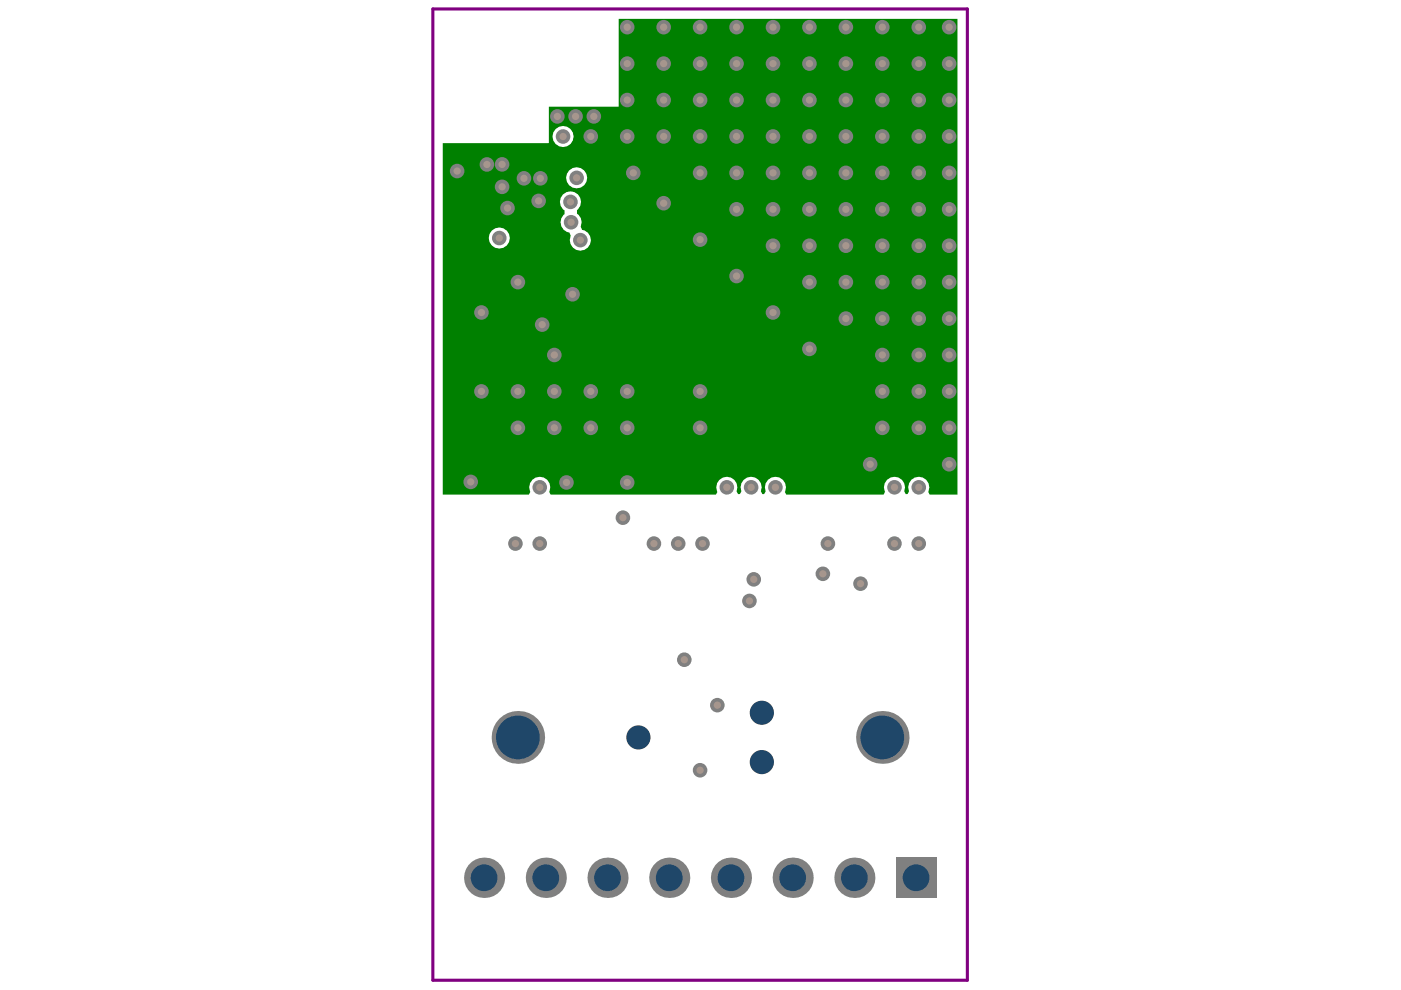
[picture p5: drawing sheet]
<svg xmlns="http://www.w3.org/2000/svg" width="297mm" height="210mm" viewBox="0 0 297 210" stroke-linecap="round" stroke-linejoin="round" font-family="sans-serif">
<path d="M93.9 30.3h22.5v-7.7h14.8v-18.6h71.8v100.9h-5.9l-.3-.6a2.24 2.24 0 0 0-2-3.2 2.24 2.24 0 0 0-2.1 3.1l-.3 .6h-.4l-.3-.6a2.24 2.24 0 0 0-2.1-3.1 2.24 2.24 0 0 0-2 3.2l-.3 .6h-20.6l-.3-.6a2.24 2.24 0 0 0-2-3.2 2.24 2.24 0 0 0-2.1 3.1l-.3 .6h-.4l-.3-.6a2.25 2.25 0 0 0-2-3.1 2.25 2.25 0 0 0-2.1 3.1l-.3 .6h-.4l-.3-.6a2.24 2.24 0 0 0-2.1-3.1 2.24 2.24 0 0 0-2 3.2l-.3 .6h-35.1l-.3-.6a2.23 2.23 0 0 0-2-3.2 2.23 2.23 0 0 0-2 3.2l-.3 .6h-18.2zM117.1 28.9a2.25 2.25 0 0 0 4.5 0 2.25 2.25 0 0 0-4.5 0zM120 37.7a2.25 2.25 0 0 0 4.5 0 2.25 2.25 0 0 0-4.5 0zM103.6 50.5a2.25 2.25 0 0 0 4.5 0 2.25 2.25 0 0 0-4.5 0zM119.4 41.2a2.18 2.18 0 0 0 .3 3.4v.8a2.17 2.17 0 0 0-.8 2.3 2.17 2.17 0 0 0 1.8 1.6l.3 .7a2.23 2.23 0 0 0 1.3 3 2.23 2.23 0 0 0 2.9-1.5 2.23 2.23 0 0 0-1.8-2.8l-.3-.7a2.13 2.13 0 0 0-.8-2.7v-.8a2.23 2.23 0 0 0 .3-3.2 2.23 2.23 0 0 0-3.2-.1z" fill="#008000"/>
<circle cx="99.8" cy="102.2" r="1.55" fill="#808080"/>
<circle cx="99.8" cy="102.2" r=".77" fill="#a6968d"/>
<circle cx="120.1" cy="102.3" r="1.55" fill="#808080"/>
<circle cx="120.1" cy="102.3" r=".77" fill="#a6968d"/>
<circle cx="133" cy="102.3" r="1.55" fill="#808080"/>
<circle cx="133" cy="102.3" r=".77" fill="#a6968d"/>
<circle cx="184.5" cy="98.4" r="1.55" fill="#808080"/>
<circle cx="184.5" cy="98.4" r=".77" fill="#a6968d"/>
<circle cx="201.2" cy="98.4" r="1.55" fill="#808080"/>
<circle cx="201.2" cy="98.4" r=".77" fill="#a6968d"/>
<circle cx="201.2" cy="90.7" r="1.55" fill="#808080"/>
<circle cx="201.2" cy="90.7" r=".77" fill="#a6968d"/>
<circle cx="201.2" cy="83" r="1.55" fill="#808080"/>
<circle cx="201.2" cy="83" r=".77" fill="#a6968d"/>
<circle cx="201.2" cy="75.3" r="1.55" fill="#808080"/>
<circle cx="201.2" cy="75.3" r=".77" fill="#a6968d"/>
<circle cx="201.2" cy="67.5" r="1.55" fill="#808080"/>
<circle cx="201.2" cy="67.5" r=".77" fill="#a6968d"/>
<circle cx="201.2" cy="59.8" r="1.55" fill="#808080"/>
<circle cx="201.2" cy="59.8" r=".77" fill="#a6968d"/>
<circle cx="201.2" cy="52.1" r="1.55" fill="#808080"/>
<circle cx="201.2" cy="52.1" r=".77" fill="#a6968d"/>
<circle cx="201.2" cy="44.4" r="1.55" fill="#808080"/>
<circle cx="201.2" cy="44.4" r=".77" fill="#a6968d"/>
<circle cx="201.2" cy="36.7" r="1.55" fill="#808080"/>
<circle cx="201.2" cy="36.7" r=".77" fill="#a6968d"/>
<circle cx="201.2" cy="28.9" r="1.55" fill="#808080"/>
<circle cx="201.2" cy="28.9" r=".77" fill="#a6968d"/>
<circle cx="201.2" cy="21.2" r="1.55" fill="#808080"/>
<circle cx="201.2" cy="21.2" r=".77" fill="#a6968d"/>
<circle cx="201.2" cy="13.5" r="1.55" fill="#808080"/>
<circle cx="201.2" cy="13.5" r=".77" fill="#a6968d"/>
<circle cx="201.2" cy="5.8" r="1.55" fill="#808080"/>
<circle cx="201.2" cy="5.8" r=".77" fill="#a6968d"/>
<circle cx="102.1" cy="66.3" r="1.55" fill="#808080"/>
<circle cx="102.1" cy="66.3" r=".77" fill="#a6968d"/>
<circle cx="121.4" cy="62.4" r="1.55" fill="#808080"/>
<circle cx="121.4" cy="62.4" r=".77" fill="#a6968d"/>
<circle cx="115" cy="68.8" r="1.55" fill="#808080"/>
<circle cx="115" cy="68.8" r=".77" fill="#a6968d"/>
<circle cx="171.6" cy="74" r="1.55" fill="#808080"/>
<circle cx="171.6" cy="74" r=".77" fill="#a6968d"/>
<circle cx="163.9" cy="66.3" r="1.55" fill="#808080"/>
<circle cx="163.9" cy="66.3" r=".77" fill="#a6968d"/>
<circle cx="156.2" cy="58.5" r="1.55" fill="#808080"/>
<circle cx="156.2" cy="58.5" r=".77" fill="#a6968d"/>
<circle cx="148.4" cy="50.8" r="1.55" fill="#808080"/>
<circle cx="148.4" cy="50.8" r=".77" fill="#a6968d"/>
<circle cx="140.7" cy="43.1" r="1.55" fill="#808080"/>
<circle cx="140.7" cy="43.1" r=".77" fill="#a6968d"/>
<circle cx="134.3" cy="36.7" r="1.55" fill="#808080"/>
<circle cx="134.3" cy="36.7" r=".77" fill="#a6968d"/>
<circle cx="194.8" cy="5.8" r="1.55" fill="#808080"/>
<circle cx="194.8" cy="5.8" r=".77" fill="#a6968d"/>
<circle cx="194.8" cy="13.5" r="1.55" fill="#808080"/>
<circle cx="194.8" cy="13.5" r=".77" fill="#a6968d"/>
<circle cx="194.8" cy="21.2" r="1.55" fill="#808080"/>
<circle cx="194.8" cy="21.2" r=".77" fill="#a6968d"/>
<circle cx="194.8" cy="28.9" r="1.55" fill="#808080"/>
<circle cx="194.8" cy="28.9" r=".77" fill="#a6968d"/>
<circle cx="194.8" cy="36.7" r="1.55" fill="#808080"/>
<circle cx="194.8" cy="36.7" r=".77" fill="#a6968d"/>
<circle cx="194.8" cy="44.4" r="1.55" fill="#808080"/>
<circle cx="194.8" cy="44.4" r=".77" fill="#a6968d"/>
<circle cx="194.8" cy="52.1" r="1.55" fill="#808080"/>
<circle cx="194.8" cy="52.1" r=".77" fill="#a6968d"/>
<circle cx="194.8" cy="59.8" r="1.55" fill="#808080"/>
<circle cx="194.8" cy="59.8" r=".77" fill="#a6968d"/>
<circle cx="194.8" cy="67.5" r="1.55" fill="#808080"/>
<circle cx="194.8" cy="67.5" r=".77" fill="#a6968d"/>
<circle cx="194.8" cy="75.3" r="1.55" fill="#808080"/>
<circle cx="194.8" cy="75.3" r=".77" fill="#a6968d"/>
<circle cx="194.8" cy="83" r="1.55" fill="#808080"/>
<circle cx="194.8" cy="83" r=".77" fill="#a6968d"/>
<circle cx="194.8" cy="90.7" r="1.55" fill="#808080"/>
<circle cx="194.8" cy="90.7" r=".77" fill="#a6968d"/>
<circle cx="187.1" cy="5.8" r="1.55" fill="#808080"/>
<circle cx="187.1" cy="5.8" r=".77" fill="#a6968d"/>
<circle cx="187.1" cy="13.5" r="1.55" fill="#808080"/>
<circle cx="187.1" cy="13.5" r=".77" fill="#a6968d"/>
<circle cx="187.1" cy="21.2" r="1.55" fill="#808080"/>
<circle cx="187.1" cy="21.2" r=".77" fill="#a6968d"/>
<circle cx="187.1" cy="28.9" r="1.55" fill="#808080"/>
<circle cx="187.1" cy="28.9" r=".77" fill="#a6968d"/>
<circle cx="187.1" cy="36.7" r="1.55" fill="#808080"/>
<circle cx="187.1" cy="36.7" r=".77" fill="#a6968d"/>
<circle cx="187.1" cy="44.4" r="1.55" fill="#808080"/>
<circle cx="187.1" cy="44.4" r=".77" fill="#a6968d"/>
<circle cx="187.1" cy="52.1" r="1.55" fill="#808080"/>
<circle cx="187.1" cy="52.1" r=".77" fill="#a6968d"/>
<circle cx="187.1" cy="59.8" r="1.55" fill="#808080"/>
<circle cx="187.1" cy="59.8" r=".77" fill="#a6968d"/>
<circle cx="187.1" cy="67.5" r="1.55" fill="#808080"/>
<circle cx="187.1" cy="67.5" r=".77" fill="#a6968d"/>
<circle cx="187.1" cy="75.3" r="1.55" fill="#808080"/>
<circle cx="187.1" cy="75.3" r=".77" fill="#a6968d"/>
<circle cx="187.1" cy="83" r="1.55" fill="#808080"/>
<circle cx="187.1" cy="83" r=".77" fill="#a6968d"/>
<circle cx="187.1" cy="90.7" r="1.55" fill="#808080"/>
<circle cx="187.1" cy="90.7" r=".77" fill="#a6968d"/>
<circle cx="179.3" cy="5.8" r="1.55" fill="#808080"/>
<circle cx="179.3" cy="5.8" r=".77" fill="#a6968d"/>
<circle cx="179.3" cy="13.5" r="1.55" fill="#808080"/>
<circle cx="179.3" cy="13.5" r=".77" fill="#a6968d"/>
<circle cx="179.3" cy="21.2" r="1.55" fill="#808080"/>
<circle cx="179.3" cy="21.2" r=".77" fill="#a6968d"/>
<circle cx="179.3" cy="28.9" r="1.55" fill="#808080"/>
<circle cx="179.3" cy="28.9" r=".77" fill="#a6968d"/>
<circle cx="179.3" cy="36.7" r="1.55" fill="#808080"/>
<circle cx="179.3" cy="36.7" r=".77" fill="#a6968d"/>
<circle cx="179.3" cy="44.4" r="1.55" fill="#808080"/>
<circle cx="179.3" cy="44.4" r=".77" fill="#a6968d"/>
<circle cx="179.3" cy="52.1" r="1.55" fill="#808080"/>
<circle cx="179.3" cy="52.1" r=".77" fill="#a6968d"/>
<circle cx="179.3" cy="59.8" r="1.55" fill="#808080"/>
<circle cx="179.3" cy="59.8" r=".77" fill="#a6968d"/>
<circle cx="179.3" cy="67.5" r="1.55" fill="#808080"/>
<circle cx="179.3" cy="67.5" r=".77" fill="#a6968d"/>
<circle cx="171.6" cy="5.8" r="1.55" fill="#808080"/>
<circle cx="171.6" cy="5.8" r=".77" fill="#a6968d"/>
<circle cx="171.6" cy="13.5" r="1.55" fill="#808080"/>
<circle cx="171.6" cy="13.5" r=".77" fill="#a6968d"/>
<circle cx="171.6" cy="21.2" r="1.55" fill="#808080"/>
<circle cx="171.6" cy="21.2" r=".77" fill="#a6968d"/>
<circle cx="171.6" cy="28.9" r="1.55" fill="#808080"/>
<circle cx="171.6" cy="28.9" r=".77" fill="#a6968d"/>
<circle cx="171.6" cy="36.7" r="1.55" fill="#808080"/>
<circle cx="171.6" cy="36.7" r=".77" fill="#a6968d"/>
<circle cx="171.6" cy="44.4" r="1.55" fill="#808080"/>
<circle cx="171.6" cy="44.4" r=".77" fill="#a6968d"/>
<circle cx="171.6" cy="52.1" r="1.55" fill="#808080"/>
<circle cx="171.6" cy="52.1" r=".77" fill="#a6968d"/>
<circle cx="171.6" cy="59.8" r="1.55" fill="#808080"/>
<circle cx="171.6" cy="59.8" r=".77" fill="#a6968d"/>
<circle cx="163.9" cy="5.8" r="1.55" fill="#808080"/>
<circle cx="163.9" cy="5.8" r=".77" fill="#a6968d"/>
<circle cx="163.9" cy="13.5" r="1.55" fill="#808080"/>
<circle cx="163.9" cy="13.5" r=".77" fill="#a6968d"/>
<circle cx="163.9" cy="21.2" r="1.55" fill="#808080"/>
<circle cx="163.9" cy="21.2" r=".77" fill="#a6968d"/>
<circle cx="163.9" cy="28.9" r="1.55" fill="#808080"/>
<circle cx="163.9" cy="28.9" r=".77" fill="#a6968d"/>
<circle cx="163.9" cy="36.7" r="1.55" fill="#808080"/>
<circle cx="163.9" cy="36.7" r=".77" fill="#a6968d"/>
<circle cx="163.9" cy="44.4" r="1.55" fill="#808080"/>
<circle cx="163.9" cy="44.4" r=".77" fill="#a6968d"/>
<circle cx="163.9" cy="52.1" r="1.55" fill="#808080"/>
<circle cx="163.9" cy="52.1" r=".77" fill="#a6968d"/>
<circle cx="156.2" cy="5.8" r="1.55" fill="#808080"/>
<circle cx="156.2" cy="5.8" r=".77" fill="#a6968d"/>
<circle cx="156.2" cy="13.5" r="1.55" fill="#808080"/>
<circle cx="156.2" cy="13.5" r=".77" fill="#a6968d"/>
<circle cx="156.2" cy="21.2" r="1.55" fill="#808080"/>
<circle cx="156.2" cy="21.2" r=".77" fill="#a6968d"/>
<circle cx="156.2" cy="28.9" r="1.55" fill="#808080"/>
<circle cx="156.2" cy="28.9" r=".77" fill="#a6968d"/>
<circle cx="156.2" cy="36.7" r="1.55" fill="#808080"/>
<circle cx="156.2" cy="36.7" r=".77" fill="#a6968d"/>
<circle cx="156.2" cy="44.4" r="1.55" fill="#808080"/>
<circle cx="156.2" cy="44.4" r=".77" fill="#a6968d"/>
<circle cx="148.4" cy="5.8" r="1.55" fill="#808080"/>
<circle cx="148.4" cy="5.8" r=".77" fill="#a6968d"/>
<circle cx="148.4" cy="13.5" r="1.55" fill="#808080"/>
<circle cx="148.4" cy="13.5" r=".77" fill="#a6968d"/>
<circle cx="148.4" cy="21.2" r="1.55" fill="#808080"/>
<circle cx="148.4" cy="21.2" r=".77" fill="#a6968d"/>
<circle cx="148.4" cy="28.9" r="1.55" fill="#808080"/>
<circle cx="148.4" cy="28.9" r=".77" fill="#a6968d"/>
<circle cx="148.4" cy="36.7" r="1.55" fill="#808080"/>
<circle cx="148.4" cy="36.7" r=".77" fill="#a6968d"/>
<circle cx="148.4" cy="83" r="1.55" fill="#808080"/>
<circle cx="148.4" cy="83" r=".77" fill="#a6968d"/>
<circle cx="148.4" cy="90.7" r="1.55" fill="#808080"/>
<circle cx="148.4" cy="90.7" r=".77" fill="#a6968d"/>
<circle cx="140.7" cy="5.8" r="1.55" fill="#808080"/>
<circle cx="140.7" cy="5.8" r=".77" fill="#a6968d"/>
<circle cx="140.7" cy="13.5" r="1.55" fill="#808080"/>
<circle cx="140.7" cy="13.5" r=".77" fill="#a6968d"/>
<circle cx="140.7" cy="21.2" r="1.55" fill="#808080"/>
<circle cx="140.7" cy="21.2" r=".77" fill="#a6968d"/>
<circle cx="140.7" cy="28.9" r="1.55" fill="#808080"/>
<circle cx="140.7" cy="28.9" r=".77" fill="#a6968d"/>
<circle cx="133" cy="5.8" r="1.55" fill="#808080"/>
<circle cx="133" cy="5.8" r=".77" fill="#a6968d"/>
<circle cx="133" cy="13.5" r="1.55" fill="#808080"/>
<circle cx="133" cy="13.5" r=".77" fill="#a6968d"/>
<circle cx="133" cy="21.2" r="1.55" fill="#808080"/>
<circle cx="133" cy="21.2" r=".77" fill="#a6968d"/>
<circle cx="133" cy="28.9" r="1.55" fill="#808080"/>
<circle cx="133" cy="28.9" r=".77" fill="#a6968d"/>
<circle cx="133" cy="83" r="1.55" fill="#808080"/>
<circle cx="133" cy="83" r=".77" fill="#a6968d"/>
<circle cx="133" cy="90.7" r="1.55" fill="#808080"/>
<circle cx="133" cy="90.7" r=".77" fill="#a6968d"/>
<circle cx="125.3" cy="28.9" r="1.55" fill="#808080"/>
<circle cx="125.3" cy="28.9" r=".77" fill="#a6968d"/>
<circle cx="125.3" cy="83" r="1.55" fill="#808080"/>
<circle cx="125.3" cy="83" r=".77" fill="#a6968d"/>
<circle cx="125.3" cy="90.7" r="1.55" fill="#808080"/>
<circle cx="125.3" cy="90.7" r=".77" fill="#a6968d"/>
<circle cx="117.5" cy="75.3" r="1.55" fill="#808080"/>
<circle cx="117.5" cy="75.3" r=".77" fill="#a6968d"/>
<circle cx="117.5" cy="83" r="1.55" fill="#808080"/>
<circle cx="117.5" cy="83" r=".77" fill="#a6968d"/>
<circle cx="117.5" cy="90.7" r="1.55" fill="#808080"/>
<circle cx="117.5" cy="90.7" r=".77" fill="#a6968d"/>
<circle cx="109.8" cy="59.8" r="1.55" fill="#808080"/>
<circle cx="109.8" cy="59.8" r=".77" fill="#a6968d"/>
<circle cx="109.8" cy="83" r="1.55" fill="#808080"/>
<circle cx="109.8" cy="83" r=".77" fill="#a6968d"/>
<circle cx="109.8" cy="90.7" r="1.55" fill="#808080"/>
<circle cx="109.8" cy="90.7" r=".77" fill="#a6968d"/>
<circle cx="102.1" cy="83" r="1.55" fill="#808080"/>
<circle cx="102.1" cy="83" r=".77" fill="#a6968d"/>
<circle cx="145.1" cy="139.9" r="1.55" fill="#808080"/>
<circle cx="145.1" cy="139.9" r=".77" fill="#a6968d"/>
<circle cx="158.9" cy="127.4" r="1.55" fill="#808080"/>
<circle cx="158.9" cy="127.4" r=".77" fill="#a6968d"/>
<circle cx="175.5" cy="115.3" r="1.55" fill="#808080"/>
<circle cx="175.5" cy="115.3" r=".77" fill="#a6968d"/>
<circle cx="159.8" cy="122.8" r="1.55" fill="#808080"/>
<circle cx="159.8" cy="122.8" r=".77" fill="#a6968d"/>
<circle cx="123" cy="50.9" r="1.55" fill="#808080"/>
<circle cx="123" cy="50.9" r=".77" fill="#a6968d"/>
<circle cx="121.1" cy="47.1" r="1.55" fill="#808080"/>
<circle cx="121.1" cy="47.1" r=".77" fill="#a6968d"/>
<circle cx="120.9" cy="42.8" r="1.55" fill="#808080"/>
<circle cx="121" cy="42.8" r=".77" fill="#a6968d"/>
<circle cx="119.4" cy="28.9" r="1.55" fill="#808080"/>
<circle cx="119.4" cy="28.9" r=".77" fill="#a6968d"/>
<circle cx="122.3" cy="37.7" r="1.55" fill="#808080"/>
<circle cx="122.3" cy="37.7" r=".77" fill="#a6968d"/>
<circle cx="174.5" cy="121.7" r="1.55" fill="#808080"/>
<circle cx="174.5" cy="121.7" r=".77" fill="#a6968d"/>
<circle cx="182.4" cy="123.8" r="1.55" fill="#808080"/>
<circle cx="182.4" cy="123.8" r=".77" fill="#a6968d"/>
<circle cx="132.1" cy="109.8" r="1.55" fill="#808080"/>
<circle cx="132.1" cy="109.8" r=".77" fill="#a6968d"/>
<circle cx="152.1" cy="149.5" r="1.55" fill="#808080"/>
<circle cx="152.1" cy="149.5" r=".77" fill="#a6968d"/>
<circle cx="189.6" cy="115.3" r="1.55" fill="#808080"/>
<circle cx="189.6" cy="115.3" r=".77" fill="#a6968d"/>
<circle cx="114.4" cy="115.3" r="1.55" fill="#808080"/>
<circle cx="114.4" cy="115.3" r=".77" fill="#a6968d"/>
<circle cx="148.4" cy="163.3" r="1.55" fill="#808080"/>
<circle cx="148.4" cy="163.3" r=".77" fill="#a6968d"/>
<circle cx="148.9" cy="115.3" r="1.55" fill="#808080"/>
<circle cx="148.9" cy="115.3" r=".77" fill="#a6968d"/>
<circle cx="109.3" cy="115.3" r="1.55" fill="#808080"/>
<circle cx="109.3" cy="115.3" r=".77" fill="#a6968d"/>
<circle cx="138.6" cy="115.3" r="1.55" fill="#808080"/>
<circle cx="138.6" cy="115.3" r=".77" fill="#a6968d"/>
<circle cx="143.8" cy="115.3" r="1.55" fill="#808080"/>
<circle cx="143.8" cy="115.3" r=".77" fill="#a6968d"/>
<circle cx="194.8" cy="115.3" r="1.55" fill="#808080"/>
<circle cx="194.8" cy="115.3" r=".77" fill="#a6968d"/>
<circle cx="194.8" cy="103.3" r="1.55" fill="#808080"/>
<circle cx="194.8" cy="103.3" r=".77" fill="#a6968d"/>
<circle cx="189.6" cy="103.3" r="1.55" fill="#808080"/>
<circle cx="189.6" cy="103.3" r=".77" fill="#a6968d"/>
<circle cx="164.4" cy="103.3" r="1.55" fill="#808080"/>
<circle cx="164.4" cy="103.3" r=".77" fill="#a6968d"/>
<circle cx="159.3" cy="103.3" r="1.55" fill="#808080"/>
<circle cx="159.3" cy="103.3" r=".77" fill="#a6968d"/>
<circle cx="154.1" cy="103.3" r="1.55" fill="#808080"/>
<circle cx="154.1" cy="103.3" r=".77" fill="#a6968d"/>
<circle cx="114.4" cy="103.3" r="1.55" fill="#808080"/>
<circle cx="114.4" cy="103.3" r=".77" fill="#a6968d"/>
<circle cx="114.2" cy="42.6" r="1.55" fill="#808080"/>
<circle cx="114.2" cy="42.6" r=".77" fill="#a6968d"/>
<circle cx="114.6" cy="37.8" r="1.55" fill="#808080"/>
<circle cx="114.6" cy="37.8" r=".77" fill="#a6968d"/>
<circle cx="105.9" cy="50.5" r="1.55" fill="#808080"/>
<circle cx="105.9" cy="50.5" r=".77" fill="#a6968d"/>
<circle cx="125.9" cy="24.7" r="1.55" fill="#808080"/>
<circle cx="125.9" cy="24.7" r=".77" fill="#a6968d"/>
<circle cx="107.6" cy="44.1" r="1.55" fill="#808080"/>
<circle cx="107.6" cy="44.1" r=".77" fill="#a6968d"/>
<circle cx="118.2" cy="24.7" r="1.55" fill="#808080"/>
<circle cx="118.2" cy="24.7" r=".77" fill="#a6968d"/>
<circle cx="122" cy="24.7" r="1.55" fill="#808080"/>
<circle cx="122" cy="24.7" r=".77" fill="#a6968d"/>
<circle cx="103.2" cy="34.9" r="1.55" fill="#808080"/>
<circle cx="103.2" cy="34.9" r=".77" fill="#a6968d"/>
<circle cx="106.5" cy="39.6" r="1.55" fill="#808080"/>
<circle cx="106.5" cy="39.6" r=".77" fill="#a6968d"/>
<circle cx="96.9" cy="36.3" r="1.55" fill="#808080"/>
<circle cx="96.9" cy="36.3" r=".77" fill="#a6968d"/>
<circle cx="111.1" cy="37.8" r="1.55" fill="#808080"/>
<circle cx="111.1" cy="37.8" r=".77" fill="#a6968d"/>
<circle cx="106.5" cy="34.9" r="1.55" fill="#808080"/>
<circle cx="106.5" cy="34.9" r=".77" fill="#a6968d"/>
<circle cx="135.4" cy="156.4" r="2.33" fill="#808080"/>
<circle cx="135.4" cy="156.4" r="2.56" fill="#1f4769"/>
<circle cx="109.8" cy="156.4" r="5.6" fill="#808080"/>
<circle cx="109.8" cy="156.4" r="4.6" fill="#1f4769"/>
<circle cx="161.5" cy="151.1" r="2.33" fill="#808080"/>
<circle cx="161.5" cy="151.1" r="2.56" fill="#1f4769"/>
<circle cx="187.1" cy="156.4" r="5.6" fill="#808080"/>
<circle cx="187.1" cy="156.4" r="4.6" fill="#1f4769"/>
<circle cx="161.5" cy="161.6" r="2.33" fill="#808080"/>
<circle cx="161.5" cy="161.6" r="2.56" fill="#1f4769"/>
<circle cx="181.1" cy="186.1" r="4.3" fill="#808080"/>
<circle cx="181.1" cy="186.1" r="2.83" fill="#1f4769"/>
<circle cx="168.1" cy="186.1" r="4.3" fill="#808080"/>
<circle cx="168.1" cy="186.1" r="2.83" fill="#1f4769"/>
<path d="M190 181.9h8.5v8.5h-8.5z" fill-rule="evenodd" fill="#808080"/>
<circle cx="194.2" cy="186.1" r="2.83" fill="#1f4769"/>
<circle cx="115.7" cy="186.1" r="4.3" fill="#808080"/>
<circle cx="115.7" cy="186.1" r="2.83" fill="#1f4769"/>
<circle cx="102.6" cy="186.1" r="4.3" fill="#808080"/>
<circle cx="102.6" cy="186.1" r="2.83" fill="#1f4769"/>
<circle cx="155" cy="186.1" r="4.3" fill="#808080"/>
<circle cx="155" cy="186.1" r="2.83" fill="#1f4769"/>
<circle cx="141.9" cy="186.1" r="4.3" fill="#808080"/>
<circle cx="141.9" cy="186.1" r="2.83" fill="#1f4769"/>
<circle cx="128.8" cy="186.1" r="4.3" fill="#808080"/>
<circle cx="128.8" cy="186.1" r="2.83" fill="#1f4769"/>
<path d="M91.8 1.9h113.3v205.9h-113.3z" fill="none" stroke="#800080" stroke-width=".66"/>
</svg>
